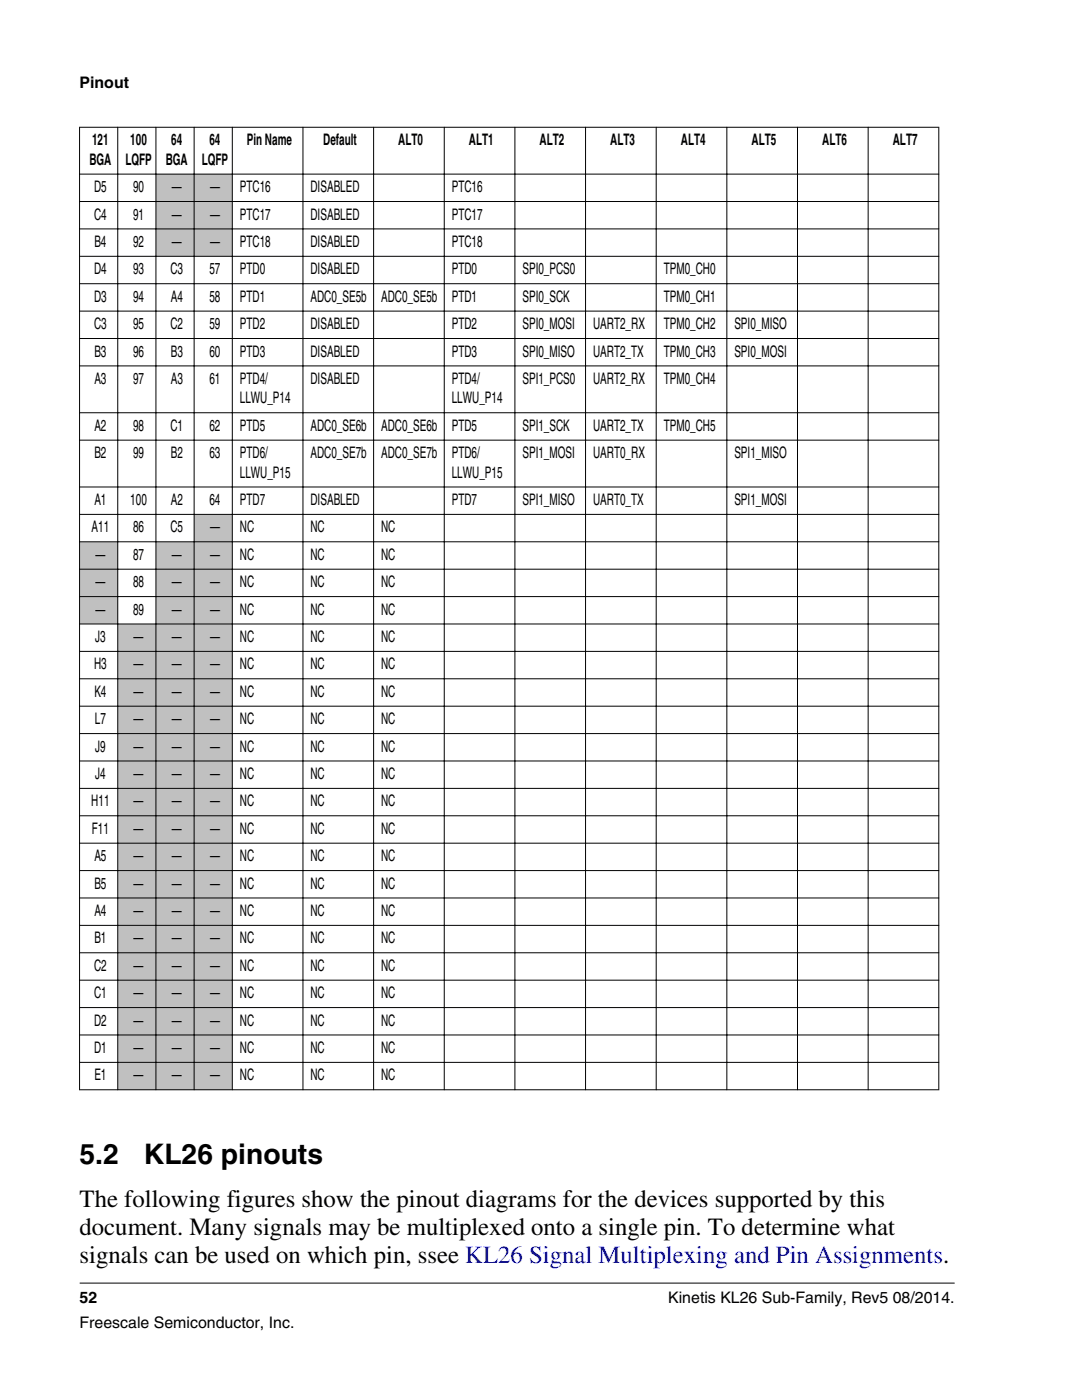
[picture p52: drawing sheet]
<svg xmlns="http://www.w3.org/2000/svg" width="216mm" height="279mm" viewBox="0 0 216 279" stroke-linecap="round" stroke-linejoin="round" font-family="sans-serif">
<defs><g id="words">
<g font-size="5.6">
<text x="15.9" y="232.3">5.2</text>
<text x="28.7" y="232.3">KL26 pinouts</text>
</g>
<g font-size="4.9">
<text x="15.9" y="240.9">The following figures show the pinout diagrams for the devices supported by this</text>
<text x="15.9" y="246.5">document. Many signals may be multiplexed onto a single pin. To determine what</text>
<text x="15.9" y="252.1">signals can be used on which pin, ssee KL26 Signal Multiplexing and Pin Assignments.</text>
</g>
<g font-size="3.2">
<text x="15.9" y="17.5">Pinout</text>
<text x="18.4" y="29">121</text>
<text x="26" y="29">100</text>
<text x="34.2" y="29">64</text>
<text x="41.8" y="29">64</text>
<text x="49.2" y="29">Pin Name</text>
<text x="64.5" y="29">Default</text>
<text x="79.5" y="29">ALT0</text>
<text x="93.6" y="29">ALT1</text>
<text x="107.7" y="29">ALT2</text>
<text x="121.8" y="29">ALT3</text>
<text x="135.9" y="29">ALT4</text>
<text x="150" y="29">ALT5</text>
<text x="164.1" y="29">ALT6</text>
<text x="178.1" y="29">ALT7</text>
<text x="17.8" y="32.9">BGA</text>
<text x="25" y="32.9">LQFP</text>
<text x="33.1" y="32.9">BGA</text>
<text x="40.3" y="32.9">LQFP</text>
<text x="18.8" y="38.4">D5</text>
<text x="26.6" y="38.4">90</text>
<text x="34.3" y="38.4">—</text>
<text x="41.9" y="38.4">—</text>
<text x="47.9" y="38.4">PTC16</text>
<text x="62" y="38.4">DISABLED</text>
<text x="90.1" y="38.4">PTC16</text>
<text x="18.8" y="43.8">C4</text>
<text x="26.6" y="43.8">91</text>
<text x="34.3" y="43.8">—</text>
<text x="41.9" y="43.8">—</text>
<text x="47.9" y="43.8">PTC17</text>
<text x="62" y="43.8">DISABLED</text>
<text x="90.1" y="43.8">PTC17</text>
<text x="18.8" y="49.3">B4</text>
<text x="26.6" y="49.3">92</text>
<text x="34.3" y="49.3">—</text>
<text x="41.9" y="49.3">—</text>
<text x="47.9" y="49.3">PTC18</text>
<text x="62" y="49.3">DISABLED</text>
<text x="90.1" y="49.3">PTC18</text>
<text x="18.8" y="54.8">D4</text>
<text x="26.6" y="54.8">93</text>
<text x="34" y="54.8">C3</text>
<text x="41.8" y="54.8">57</text>
<text x="47.9" y="54.8">PTD0</text>
<text x="62" y="54.8">DISABLED</text>
<text x="90.1" y="54.8">PTD0</text>
<text x="104.2" y="54.8">SPI0_PCS0</text>
<text x="132.4" y="54.8">TPM0_CH0</text>
<text x="18.8" y="60.2">D3</text>
<text x="18.8" y="65.7">C3</text>
<text x="26.6" y="60.2">94</text>
<text x="26.6" y="65.7">95</text>
<text x="34" y="65.7">C2</text>
<text x="34.1" y="60.2">A4</text>
<text x="41.8" y="60.2">58</text>
<text x="41.8" y="65.7">59</text>
<text x="47.9" y="60.2">PTD1</text>
<text x="47.9" y="65.7">PTD2</text>
<text x="62" y="60.2">ADC0_SE5b</text>
<text x="62" y="65.7">DISABLED</text>
<text x="76" y="60.2">ADC0_SE5b</text>
<text x="90.1" y="60.2">PTD1</text>
<text x="90.1" y="65.7">PTD2</text>
<text x="104.2" y="60.2">SPI0_SCK</text>
<text x="104.2" y="65.7">SPI0_MOSI</text>
<text x="118.3" y="65.7">UART2_RX</text>
<text x="132.4" y="60.2">TPM0_CH1</text>
<text x="132.4" y="65.7">TPM0_CH2</text>
<text x="146.5" y="65.7">SPI0_MISO</text>
<text x="18.8" y="71.2">B3</text>
<text x="26.6" y="71.2">96</text>
<text x="34.1" y="71.2">B3</text>
<text x="41.8" y="71.2">60</text>
<text x="47.9" y="71.2">PTD3</text>
<text x="62" y="71.2">DISABLED</text>
<text x="90.1" y="71.2">PTD3</text>
<text x="104.2" y="71.2">SPI0_MISO</text>
<text x="118.3" y="71.2">UART2_TX</text>
<text x="132.4" y="71.2">TPM0_CH3</text>
<text x="146.5" y="71.2">SPI0_MOSI</text>
<text x="18.8" y="76.6">A3</text>
<text x="26.6" y="76.6">97</text>
<text x="34.1" y="76.6">A3</text>
<text x="41.8" y="76.6">61</text>
<text x="47.9" y="76.6">PTD4/</text>
<text x="62" y="76.6">DISABLED</text>
<text x="90.1" y="76.6">PTD4/</text>
<text x="104.2" y="76.6">SPI1_PCS0</text>
<text x="118.3" y="76.6">UART2_RX</text>
<text x="132.4" y="76.6">TPM0_CH4</text>
<text x="47.9" y="80.5">LLWU_P14</text>
<text x="90.1" y="80.5">LLWU_P14</text>
<text x="18.8" y="86">A2</text>
<text x="26.6" y="86">98</text>
<text x="34" y="86">C1</text>
<text x="41.8" y="86">62</text>
<text x="47.9" y="86">PTD5</text>
<text x="62" y="86">ADC0_SE6b</text>
<text x="76" y="86">ADC0_SE6b</text>
<text x="90.1" y="86">PTD5</text>
<text x="104.2" y="86">SPI1_SCK</text>
<text x="118.3" y="86">UART2_TX</text>
<text x="132.4" y="86">TPM0_CH5</text>
<text x="18.8" y="91.4">B2</text>
<text x="26.6" y="91.4">99</text>
<text x="34.1" y="91.4">B2</text>
<text x="41.8" y="91.4">63</text>
<text x="47.9" y="91.4">PTD6/</text>
<text x="47.9" y="95.3">LLWU_P15</text>
<text x="62" y="91.4">ADC0_SE7b</text>
<text x="76" y="91.4">ADC0_SE7b</text>
<text x="90.1" y="91.4">PTD6/</text>
<text x="90.1" y="95.3">LLWU_P15</text>
<text x="104.2" y="91.4">SPI1_MOSI</text>
<text x="118.3" y="91.4">UART0_RX</text>
<text x="146.5" y="91.4">SPI1_MISO</text>
<text x="18.8" y="100.8">A1</text>
<text x="26" y="100.8">100</text>
<text x="34.1" y="100.8">A2</text>
<text x="41.8" y="100.8">64</text>
<text x="47.9" y="100.8">PTD7</text>
<text x="62" y="100.8">DISABLED</text>
<text x="90.1" y="100.8">PTD7</text>
<text x="104.2" y="100.8">SPI1_MISO</text>
<text x="118.3" y="100.8">UART0_TX</text>
<text x="146.5" y="100.8">SPI1_MOSI</text>
<text x="18.3" y="106.3">A11</text>
<text x="26.6" y="106.3">86</text>
<text x="34" y="106.3">C5</text>
<text x="41.9" y="106.3">—</text>
<text x="47.9" y="106.3">NC</text>
<text x="62" y="106.3">NC</text>
<text x="76" y="106.3">NC</text>
<text x="19" y="111.7">—</text>
<text x="26.6" y="111.7">87</text>
<text x="34.3" y="111.7">—</text>
<text x="41.9" y="111.7">—</text>
<text x="47.9" y="111.7">NC</text>
<text x="62" y="111.7">NC</text>
<text x="76" y="111.7">NC</text>
<text x="19" y="117.2">—</text>
<text x="26.6" y="117.2">88</text>
<text x="34.3" y="117.2">—</text>
<text x="41.9" y="117.2">—</text>
<text x="47.9" y="117.2">NC</text>
<text x="62" y="117.2">NC</text>
<text x="76" y="117.2">NC</text>
<text x="19" y="122.7">—</text>
<text x="26.6" y="122.7">89</text>
<text x="34.3" y="122.7">—</text>
<text x="41.9" y="122.7">—</text>
<text x="47.9" y="122.7">NC</text>
<text x="62" y="122.7">NC</text>
<text x="76" y="122.7">NC</text>
<text x="19" y="128.1">J3</text>
<text x="26.7" y="128.1">—</text>
<text x="34.3" y="128.1">—</text>
<text x="41.9" y="128.1">—</text>
<text x="47.9" y="128.1">NC</text>
<text x="62" y="128.1">NC</text>
<text x="76" y="128.1">NC</text>
<text x="18.8" y="133.6">H3</text>
<text x="26.7" y="133.6">—</text>
<text x="34.3" y="133.6">—</text>
<text x="41.9" y="133.6">—</text>
<text x="47.9" y="133.6">NC</text>
<text x="62" y="133.6">NC</text>
<text x="76" y="133.6">NC</text>
<text x="18.8" y="139.1">K4</text>
<text x="26.7" y="139.1">—</text>
<text x="34.3" y="139.1">—</text>
<text x="41.9" y="139.1">—</text>
<text x="47.9" y="139.1">NC</text>
<text x="62" y="139.1">NC</text>
<text x="76" y="139.1">NC</text>
<text x="18.9" y="144.5">L7</text>
<text x="26.7" y="144.5">—</text>
<text x="34.3" y="144.5">—</text>
<text x="41.9" y="144.5">—</text>
<text x="47.9" y="144.5">NC</text>
<text x="62" y="144.5">NC</text>
<text x="76" y="144.5">NC</text>
<text x="19" y="150">J9</text>
<text x="19" y="155.5">J4</text>
<text x="26.7" y="150">—</text>
<text x="26.7" y="155.5">—</text>
<text x="34.3" y="150">—</text>
<text x="34.3" y="155.5">—</text>
<text x="41.9" y="150">—</text>
<text x="41.9" y="155.5">—</text>
<text x="47.9" y="150">NC</text>
<text x="47.9" y="155.5">NC</text>
<text x="62" y="150">NC</text>
<text x="62" y="155.5">NC</text>
<text x="76" y="150">NC</text>
<text x="76" y="155.5">NC</text>
<text x="18.2" y="160.9">H11</text>
<text x="26.7" y="160.9">—</text>
<text x="34.3" y="160.9">—</text>
<text x="41.9" y="160.9">—</text>
<text x="47.9" y="160.9">NC</text>
<text x="62" y="160.9">NC</text>
<text x="76" y="160.9">NC</text>
<text x="18.3" y="166.4">F11</text>
<text x="26.7" y="166.4">—</text>
<text x="34.3" y="166.4">—</text>
<text x="41.9" y="166.4">—</text>
<text x="47.9" y="166.4">NC</text>
<text x="62" y="166.4">NC</text>
<text x="76" y="166.4">NC</text>
<text x="18.8" y="171.9">A5</text>
<text x="26.7" y="171.9">—</text>
<text x="34.3" y="171.9">—</text>
<text x="41.9" y="171.9">—</text>
<text x="47.9" y="171.9">NC</text>
<text x="62" y="171.9">NC</text>
<text x="76" y="171.9">NC</text>
<text x="18.8" y="177.4">B5</text>
<text x="26.7" y="177.4">—</text>
<text x="34.3" y="177.4">—</text>
<text x="41.9" y="177.4">—</text>
<text x="47.9" y="177.4">NC</text>
<text x="62" y="177.4">NC</text>
<text x="76" y="177.4">NC</text>
<text x="18.8" y="182.8">A4</text>
<text x="26.7" y="182.8">—</text>
<text x="34.3" y="182.8">—</text>
<text x="41.9" y="182.8">—</text>
<text x="47.9" y="182.8">NC</text>
<text x="62" y="182.8">NC</text>
<text x="76" y="182.8">NC</text>
<text x="18.8" y="188.3">B1</text>
<text x="26.7" y="188.3">—</text>
<text x="34.3" y="188.3">—</text>
<text x="41.9" y="188.3">—</text>
<text x="47.9" y="188.3">NC</text>
<text x="62" y="188.3">NC</text>
<text x="76" y="188.3">NC</text>
<text x="18.8" y="193.8">C2</text>
<text x="26.7" y="193.8">—</text>
<text x="34.3" y="193.8">—</text>
<text x="41.9" y="193.8">—</text>
<text x="47.9" y="193.8">NC</text>
<text x="62" y="193.8">NC</text>
<text x="76" y="193.8">NC</text>
<text x="18.8" y="199.2">C1</text>
<text x="26.7" y="199.2">—</text>
<text x="34.3" y="199.2">—</text>
<text x="41.9" y="199.2">—</text>
<text x="47.9" y="199.2">NC</text>
<text x="62" y="199.2">NC</text>
<text x="76" y="199.2">NC</text>
<text x="18.8" y="204.7">D2</text>
<text x="26.7" y="204.7">—</text>
<text x="34.3" y="204.7">—</text>
<text x="41.9" y="204.7">—</text>
<text x="47.9" y="204.7">NC</text>
<text x="62" y="204.7">NC</text>
<text x="76" y="204.7">NC</text>
<text x="18.8" y="210.2">D1</text>
<text x="18.8" y="215.6">E1</text>
<text x="26.7" y="210.2">—</text>
<text x="26.7" y="215.6">—</text>
<text x="34.3" y="210.2">—</text>
<text x="34.3" y="215.6">—</text>
<text x="41.9" y="210.2">—</text>
<text x="41.9" y="215.6">—</text>
<text x="47.9" y="210.2">NC</text>
<text x="47.9" y="215.6">NC</text>
<text x="62" y="210.2">NC</text>
<text x="62" y="215.6">NC</text>
<text x="76" y="210.2">NC</text>
<text x="76" y="215.6">NC</text>
<text x="15.9" y="260">52</text>
<text x="133.3" y="260">Kinetis KL26 Sub-Family, Rev5 08/2014.</text>
<text x="15.9" y="265">Freescale Semiconductor, Inc.</text>
</g>
</g></defs>
<g fill="#c0c0c0">
<path d="M31.2 34.8h7.4v5.3h-7.4z" fill-rule="evenodd"/>
<path d="M38.8 34.8h7.5v5.3h-7.5z" fill-rule="evenodd"/>
<path d="M31.2 40.3h7.4v5.3h-7.4z" fill-rule="evenodd"/>
<path d="M38.8 40.3h7.5v5.3h-7.5z" fill-rule="evenodd"/>
<path d="M31.2 45.8h7.4v5.3h-7.4z" fill-rule="evenodd"/>
<path d="M38.8 45.8h7.5v5.3h-7.5z" fill-rule="evenodd"/>
<path d="M38.8 102.7h7.5v5.3h-7.5z" fill-rule="evenodd"/>
<path d="M16 108.2h7.4v5.3h-7.4z" fill-rule="evenodd"/>
<path d="M31.2 108.2h7.4v5.3h-7.4z" fill-rule="evenodd"/>
<path d="M38.8 108.2h7.5v5.3h-7.5z" fill-rule="evenodd"/>
<path d="M16 113.7h7.4v5.3h-7.4z" fill-rule="evenodd"/>
<path d="M31.2 113.7h7.4v5.3h-7.4z" fill-rule="evenodd"/>
<path d="M38.8 113.7h7.5v5.3h-7.5z" fill-rule="evenodd"/>
<path d="M16 119.2h7.4v5.2h-7.4z" fill-rule="evenodd"/>
<path d="M31.2 119.2h7.4v5.2h-7.4z" fill-rule="evenodd"/>
<path d="M38.8 119.2h7.5v5.2h-7.5z" fill-rule="evenodd"/>
<path d="M23.6 124.6h7.4v5.3h-7.4z" fill-rule="evenodd"/>
<path d="M31.2 124.6h7.4v5.3h-7.4z" fill-rule="evenodd"/>
<path d="M38.8 124.6h7.5v5.3h-7.5z" fill-rule="evenodd"/>
<path d="M23.6 130.1h7.4v5.3h-7.4z" fill-rule="evenodd"/>
<path d="M31.2 130.1h7.4v5.3h-7.4z" fill-rule="evenodd"/>
<path d="M38.8 130.1h7.5v5.3h-7.5z" fill-rule="evenodd"/>
<path d="M23.6 135.6h7.4v5.2h-7.4z" fill-rule="evenodd"/>
<path d="M31.2 135.6h7.4v5.2h-7.4z" fill-rule="evenodd"/>
<path d="M38.8 135.6h7.5v5.2h-7.5z" fill-rule="evenodd"/>
<path d="M23.6 141h7.4v5.3h-7.4z" fill-rule="evenodd"/>
<path d="M31.2 141h7.4v5.3h-7.4z" fill-rule="evenodd"/>
<path d="M38.8 141h7.5v5.3h-7.5z" fill-rule="evenodd"/>
<path d="M23.6 146.5h7.4v5.3h-7.4z" fill-rule="evenodd"/>
<path d="M31.2 146.5h7.4v5.3h-7.4z" fill-rule="evenodd"/>
<path d="M38.8 146.5h7.5v5.3h-7.5z" fill-rule="evenodd"/>
<path d="M23.6 152h7.4v5.3h-7.4z" fill-rule="evenodd"/>
<path d="M31.2 152h7.4v5.3h-7.4z" fill-rule="evenodd"/>
<path d="M38.8 152h7.5v5.3h-7.5z" fill-rule="evenodd"/>
<path d="M23.6 157.4h7.4v5.3h-7.4z" fill-rule="evenodd"/>
<path d="M31.2 157.4h7.4v5.3h-7.4z" fill-rule="evenodd"/>
<path d="M38.8 157.4h7.5v5.3h-7.5z" fill-rule="evenodd"/>
<path d="M23.6 162.9h7.4v5.3h-7.4z" fill-rule="evenodd"/>
<path d="M31.2 162.9h7.4v5.3h-7.4z" fill-rule="evenodd"/>
<path d="M38.8 162.9h7.5v5.3h-7.5z" fill-rule="evenodd"/>
<path d="M23.6 168.4h7.4v5.3h-7.4z" fill-rule="evenodd"/>
<path d="M31.2 168.4h7.4v5.3h-7.4z" fill-rule="evenodd"/>
<path d="M38.8 168.4h7.5v5.3h-7.5z" fill-rule="evenodd"/>
<path d="M23.6 173.8h7.4v5.3h-7.4z" fill-rule="evenodd"/>
<path d="M31.2 173.8h7.4v5.3h-7.4z" fill-rule="evenodd"/>
<path d="M38.8 173.8h7.5v5.3h-7.5z" fill-rule="evenodd"/>
<path d="M23.6 179.3h7.4v5.3h-7.4z" fill-rule="evenodd"/>
<path d="M31.2 179.3h7.4v5.3h-7.4z" fill-rule="evenodd"/>
<path d="M38.8 179.3h7.5v5.3h-7.5z" fill-rule="evenodd"/>
<path d="M23.6 184.8h7.4v5.3h-7.4z" fill-rule="evenodd"/>
<path d="M31.2 184.8h7.4v5.3h-7.4z" fill-rule="evenodd"/>
<path d="M38.8 184.8h7.5v5.3h-7.5z" fill-rule="evenodd"/>
<path d="M23.6 190.2h7.4v5.3h-7.4z" fill-rule="evenodd"/>
<path d="M31.2 190.2h7.4v5.3h-7.4z" fill-rule="evenodd"/>
<path d="M38.8 190.2h7.5v5.3h-7.5z" fill-rule="evenodd"/>
<path d="M23.6 195.7h7.4v5.3h-7.4z" fill-rule="evenodd"/>
<path d="M31.2 195.7h7.4v5.3h-7.4z" fill-rule="evenodd"/>
<path d="M38.8 195.7h7.5v5.3h-7.5z" fill-rule="evenodd"/>
<path d="M23.6 201.2h7.4v5.3h-7.4z" fill-rule="evenodd"/>
<path d="M31.2 201.2h7.4v5.3h-7.4z" fill-rule="evenodd"/>
<path d="M38.8 201.2h7.5v5.3h-7.5z" fill-rule="evenodd"/>
<path d="M23.6 206.6h7.4v5.3h-7.4z" fill-rule="evenodd"/>
<path d="M31.2 206.6h7.4v5.3h-7.4z" fill-rule="evenodd"/>
<path d="M38.8 206.6h7.5v5.3h-7.5z" fill-rule="evenodd"/>
<path d="M23.6 212.1h7.4v5.3h-7.4z" fill-rule="evenodd"/>
<path d="M31.2 212.1h7.4v5.3h-7.4z" fill-rule="evenodd"/>
<path d="M38.8 212.1h7.5v5.3h-7.5z" fill-rule="evenodd"/>
</g>
<g fill="none" stroke="#000" stroke-width=".2">
<path d="M15.8 25.4h171.6M15.8 34.7h171.6M15.9 25.3v192.3M23.5 25.3v192.3M31.1 25.3v192.3M38.7 25.3v192.3M46.4 25.3v192.3M60.5 25.3v192.3M74.5 25.3v192.3M88.6 25.3v192.3M102.7 25.3v192.3M116.8 25.3v192.3"/>
<path d="M130.9 25.3v192.3M145 25.3v192.3M159.1 25.3v192.3M173.2 25.3v192.3M187.3 25.3v192.3M15.8 40.2h171.6M15.8 45.7h171.6M15.8 51.2h171.6M15.8 56.6h171.6M15.8 62.1h171.6M15.8 67.6h171.6M15.8 73h171.6"/>
<path d="M15.8 82.4h171.6M15.8 87.8h171.6M15.8 97.2h171.6M15.8 102.7h171.6M15.8 108.1h171.6M15.8 113.6h171.6M15.8 119.1h171.6M15.8 124.5h171.6M15.8 130h171.6M15.8 135.5h171.6M15.8 140.9h171.6M15.8 146.4h171.6"/>
<path d="M15.8 151.9h171.6M15.8 157.3h171.6M15.8 162.8h171.6M15.8 168.3h171.6M15.8 173.7h171.6M15.8 179.2h171.6M15.8 184.7h171.6M15.8 190.1h171.6M15.8 195.6h171.6M15.8 201.1h171.6M15.8 206.6h171.6M15.8 212h171.6"/>
<path d="M15.8 217.5h171.6M15.9 256.1h174.6"/>
</g>
<use href="#words"/>
</svg>
